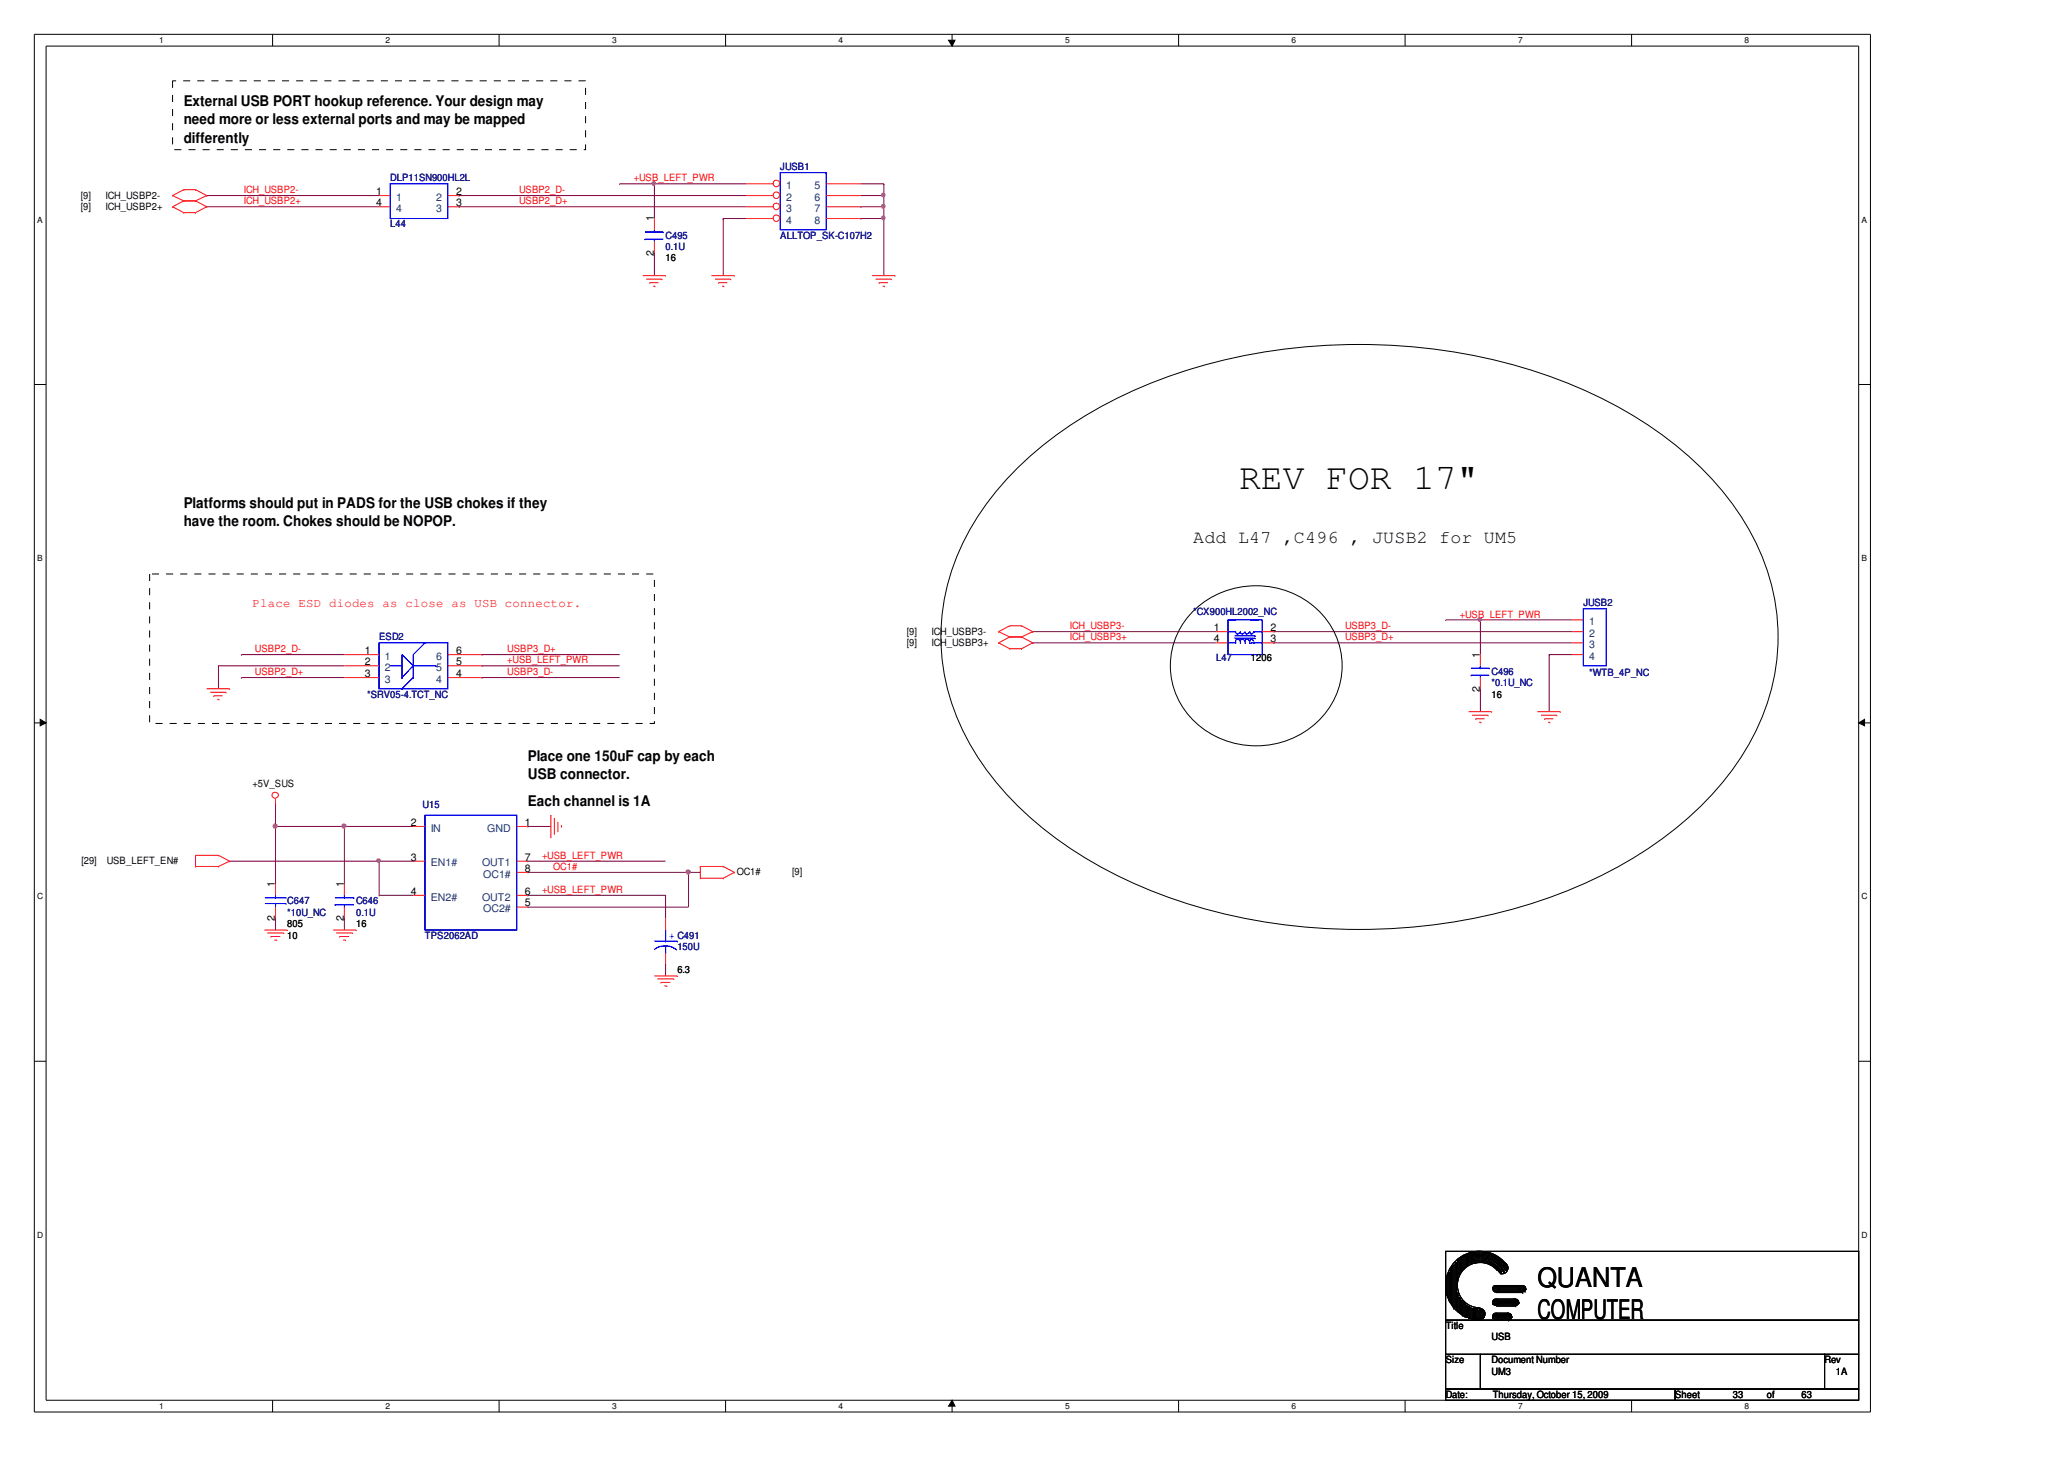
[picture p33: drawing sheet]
<svg xmlns="http://www.w3.org/2000/svg" width="297mm" height="210mm" viewBox="0 0 297 210" stroke-linecap="round" stroke-linejoin="round" font-family="sans-serif">
<defs><g id="words">
<text font-size="5.2" x="178.3" y="70.3">REV FOR 17&quot;</text>
<g font-size="3.9">
<text x="221.3" y="185.2">QUANTA</text>
<text x="221.3" y="189.8">COMPUTER</text>
</g>
<text font-size="2.6" x="171.7" y="78.1">Add L47 ,C496 , JUSB2 for UM5</text>
<g font-size="2.1">
<text x="26.4" y="15.3">External USB PORT hookup reference. Your design may</text>
<text x="26.4" y="17.9">need more or less external ports and may be mapped</text>
<text x="26.4" y="20.5">differently</text>
<text x="26.4" y="75.7">have the room. Chokes should be NOPOP.</text>
<text x="26.4" y="73.1">Platforms should put in PADS for the USB chokes if they</text>
<text x="76" y="112">USB connector.</text>
<text x="76" y="109.4">Place one 150uF cap by each</text>
<text x="76" y="116">Each channel is 1A</text>
</g>
<text font-size="1.8" fill="#f00" x="36.4" y="87.3">Place ESD diodes as close as USB connector.</text>
<g font-size="1.5">
<text x="54.1" y="28.1">1</text>
<text x="54.1" y="29.7">4</text>
<text x="65.6" y="29.7">3</text>
<text x="65.6" y="28.1">2</text>
<text x="94.1" y="31.9" transform="rotate(-90 94.1 31.9)">1</text>
<text x="94.1" y="36.8" transform="rotate(-90 94.1 36.8)">2</text>
<text x="52.5" y="94.1">1</text>
<text x="52.5" y="95.7">2</text>
<text x="65.6" y="95.7">5</text>
<text x="65.6" y="94.1">6</text>
<text x="174.7" y="90.8">1</text>
<text x="174.7" y="92.4">4</text>
<text x="182.8" y="90.8">2</text>
<text x="182.8" y="92.4">3</text>
<text x="213" y="94.6" transform="rotate(-90 213 94.6)">1</text>
<text x="52.5" y="97.4">3</text>
<text x="65.6" y="97.4">4</text>
<text x="213" y="99.5" transform="rotate(-90 213 99.5)">2</text>
<text x="59.1" y="118.8">2</text>
<text x="75.6" y="118.8">1</text>
<text x="59.1" y="123.8">3</text>
<text x="75.6" y="123.8">7</text>
<text x="75.6" y="125.4">8</text>
<text x="39.6" y="127.6" transform="rotate(-90 39.6 127.6)">1</text>
<text x="49.5" y="127.6" transform="rotate(-90 49.5 127.6)">1</text>
<text x="59.1" y="128.7">4</text>
<text x="75.6" y="128.7">6</text>
<text x="75.6" y="130.4">5</text>
<text x="39.6" y="132.5" transform="rotate(-90 39.6 132.5)">2</text>
<text x="49.5" y="132.5" transform="rotate(-90 49.5 132.5)">2</text>
</g>
<g font-size="1.5" fill="#003f7f">
<text x="57" y="28.9">1</text>
<text x="62.8" y="28.9">2</text>
<text x="113.1" y="27.2">1</text>
<text x="113.1" y="28.9">2</text>
<text x="117.2" y="27.2">5</text>
<text x="117.2" y="28.9">6</text>
<text x="57" y="30.5">4</text>
<text x="62.8" y="30.5">3</text>
<text x="113.1" y="30.5">3</text>
<text x="113.1" y="32.2">4</text>
<text x="117.2" y="30.5">7</text>
<text x="117.2" y="32.2">8</text>
<text x="228.7" y="89.9">1</text>
<text x="55.4" y="94.9">1</text>
<text x="62.8" y="94.9">6</text>
<text x="228.7" y="91.6">2</text>
<text x="228.7" y="93.2">3</text>
<text x="228.7" y="94.9">4</text>
<text x="55.4" y="96.5">2</text>
<text x="55.4" y="98.2">3</text>
<text x="62.8" y="98.2">4</text>
<text x="62.8" y="96.5">5</text>
<text x="62" y="119.7">IN</text>
<text x="70.1" y="119.7">GND</text>
<text x="62" y="124.7">EN1#</text>
<text x="69.4" y="124.7">OUT1</text>
<text x="62" y="129.6">EN2#</text>
<text x="69.4" y="129.6">OUT2</text>
<text x="69.5" y="131.3">OC2#</text>
<text x="69.5" y="126.3">OC1#</text>
</g>
<g font-size="1.4">
<text x="11.6" y="28.6">[9]</text>
<text x="15.2" y="28.6">ICH_USBP2-</text>
<text x="11.6" y="30.2">[9]</text>
<text x="15.2" y="30.2">ICH_USBP2+</text>
<text x="95.8" y="37.6">16</text>
<text x="130.5" y="91.3">[9]</text>
<text x="130.5" y="92.9">[9]</text>
<text x="134.1" y="91.3">ICH_USBP3-</text>
<text x="134.1" y="92.9">ICH_USBP3+</text>
<text x="180" y="95.1">1206</text>
<text x="214.7" y="100.4">16</text>
<text x="36.4" y="113.2">+5V_SUS</text>
<text x="11.7" y="124.3">[29]</text>
<text x="15.4" y="124.3">USB_LEFT_EN#</text>
<text x="106" y="125.9">OC1#</text>
<text x="114" y="125.9">[9]</text>
<text x="41.3" y="135.1">10</text>
<text x="41.3" y="133.4">805</text>
<text x="51.3" y="133.4">16</text>
<text x="97.5" y="140">6.3</text>
<text x="208.1" y="191.2">Title</text>
<text x="208.1" y="196.1">Size</text>
<text x="214.7" y="197.8">UM3</text>
<text x="214.7" y="196.1">Document Number</text>
<text x="214.7" y="192.8">USB</text>
<text x="262.6" y="196.1">Rev</text>
<text x="264.2" y="197.8">1A</text>
<text x="208.1" y="201.1">Date:</text>
<text x="214.8" y="201.1">Thursday, October 15, 2009</text>
<text x="241.1" y="201.1">Sheet</text>
<text x="249.4" y="201.1">33</text>
<text x="254.3" y="201.1">of</text>
<text x="259.3" y="201.1">63</text>
</g>
<g font-size="1.4" fill="#f00">
<text x="35.1" y="29.4">ICH_USBP2+</text>
<text x="35.1" y="27.8">ICH_USBP2-</text>
<text x="74.7" y="29.4">USBP2_D+</text>
<text x="74.7" y="27.8">USBP2_D-</text>
<text x="91.2" y="26.1">+USB_LEFT_PWR</text>
<text x="210.1" y="88.8">+USB_LEFT_PWR</text>
<text x="36.7" y="93.8">USBP2_D-</text>
<text x="73" y="95.4">+USB_LEFT_PWR</text>
<text x="73" y="93.8">USBP3_D+</text>
<text x="154" y="92.1">ICH_USBP3+</text>
<text x="154" y="90.5">ICH_USBP3-</text>
<text x="193.6" y="92.1">USBP3_D+</text>
<text x="193.6" y="90.5">USBP3_D-</text>
<text x="36.7" y="97.1">USBP2_D+</text>
<text x="73" y="97.1">USBP3_D-</text>
<text x="78" y="123.6">+USB_LEFT_PWR</text>
<text x="79.6" y="125.2">OC1#</text>
<text x="78" y="128.5">+USB_LEFT_PWR</text>
</g>
<g font-size="1.4" fill="#00007f">
<text x="56.2" y="26.1">DLP11SN900HL2L</text>
<text x="112.3" y="24.4">JUSB1</text>
<text x="56.2" y="32.7">L44</text>
<text x="95.8" y="34.3">C495</text>
<text x="112.3" y="34.3">ALLTOP_SK-C107H2</text>
<text x="95.8" y="36">0.1U</text>
<text x="171.7" y="88.5">*CX900HL2002_NC</text>
<text x="227.9" y="87.2">JUSB2</text>
<text x="54.6" y="92.1">ESD2</text>
<text x="175" y="95.1">L47</text>
<text x="52.9" y="100.4">*SRV05-4.TCT_NC</text>
<text x="214.7" y="97.1">C496</text>
<text x="214.7" y="98.7">*0.1U_NC</text>
<text x="228.7" y="97.2">*WTB_4P_NC</text>
<text x="60.8" y="116.2">U15</text>
<text x="41.3" y="131.8">*10U_NC</text>
<text x="41.3" y="130.1">C647</text>
<text x="51.3" y="131.8">0.1U</text>
<text x="51.3" y="130.1">C646</text>
<text x="61.2" y="135.1">TPS2062AD</text>
<text x="97.5" y="136.7">150U</text>
</g>
<text font-size="1.4" fill="#00f" x="96.3" y="135.1">+ C491</text>
<g font-size="1.2">
<text x="22.9" y="6.2">1</text>
<text x="55.5" y="6.2">2</text>
<text x="88.1" y="6.2">3</text>
<text x="120.7" y="6.2">4</text>
<text x="153.3" y="6.2">5</text>
<text x="185.9" y="6.2">6</text>
<text x="218.5" y="6.2">7</text>
<text x="251.1" y="6.2">8</text>
<text x="5.4" y="32">A</text>
<text x="267.9" y="32">A</text>
<text x="5.4" y="80.7">B</text>
<text x="267.9" y="80.7">B</text>
<text x="5.4" y="129.4">C</text>
<text x="267.9" y="129.4">C</text>
<text x="5.4" y="178.1">D</text>
<text x="267.9" y="178.1">D</text>
<text x="22.9" y="202.7">1</text>
<text x="55.5" y="202.7">2</text>
<text x="88.1" y="202.7">3</text>
<text x="120.7" y="202.7">4</text>
<text x="153.3" y="202.7">5</text>
<text x="185.9" y="202.7">6</text>
<text x="218.5" y="202.7">7</text>
<text x="251.1" y="202.7">8</text>
</g>
</g></defs>
<path d="M4.9 4.9h264.3v198.2h-264.3zM6.6 6.6h260.9v194.9h-260.9z" fill="none" stroke="#000" stroke-width=".14"/>
<g fill="#fff">
<path d="M22.9 5.1h.6v1.4h-.6z"/>
<path d="M22.9 201.6h.6v1.4h-.6z"/>
</g>
<path d="M39.2 4.9v1.7M39.2 201.5v1.6" fill="none" stroke="#000" stroke-width=".14"/>
<g fill="#fff">
<path d="M55.5 5.1h.6v1.4h-.6z"/>
<path d="M55.5 201.6h.6v1.4h-.6z"/>
</g>
<path d="M71.8 4.9v1.7M71.8 201.5v1.6" fill="none" stroke="#000" stroke-width=".14"/>
<g fill="#fff">
<path d="M88.1 5.1h.6v1.4h-.6z"/>
<path d="M88.1 201.6h.6v1.4h-.6z"/>
</g>
<path d="M104.4 4.9v1.7M104.4 201.5v1.6" fill="none" stroke="#000" stroke-width=".14"/>
<g fill="#fff">
<path d="M120.7 5.1h.6v1.4h-.6z"/>
<path d="M120.7 201.6h.6v1.4h-.6z"/>
</g>
<path d="M136.5 5.8h.9l-.4 .8zM137 4.9v1.7M137 201.5l.4 .8h-.9zM137 201.5v1.6" fill="none" stroke="#000" stroke-width=".14"/>
<path d="M136.5 5.8h.9l-.4 .8zM137 201.5l.4 .8h-.9z" fill="#000"/>
<g fill="#fff">
<path d="M153.3 5.1h.6v1.4h-.6z"/>
<path d="M153.3 201.6h.6v1.4h-.6z"/>
</g>
<path d="M169.6 4.9v1.7M169.6 201.5v1.6" fill="none" stroke="#000" stroke-width=".14"/>
<g fill="#fff">
<path d="M185.9 5.1h.6v1.4h-.6z"/>
<path d="M185.9 201.6h.6v1.4h-.6z"/>
</g>
<path d="M202.2 4.9v1.7M202.2 201.5v1.6" fill="none" stroke="#000" stroke-width=".14"/>
<g fill="#fff">
<path d="M218.5 5.1h.6v1.4h-.6z"/>
<path d="M218.5 201.6h.6v1.4h-.6z"/>
</g>
<path d="M234.8 4.9v1.7M234.8 201.5v1.6" fill="none" stroke="#000" stroke-width=".14"/>
<g fill="#fff">
<path d="M251.1 5.1h.6v1.4h-.6z"/>
<path d="M251.1 201.6h.6v1.4h-.6z"/>
<path d="M5.4 30.9h.7v1.4h-.7z"/>
<path d="M267.9 30.9h.8v1.4h-.8z"/>
<path d="M5.4 79.6h.7v1.4h-.7z"/>
<path d="M267.9 79.6h.8v1.4h-.8z"/>
</g>
<path d="M4.9 55.3h1.7M267.5 55.3h1.7" fill="none" stroke="#000" stroke-width=".14"/>
<g fill="#fff">
<path d="M5.4 128.3h.7v1.4h-.7z"/>
<path d="M267.9 128.3h.8v1.4h-.8z"/>
</g>
<path d="M4.9 104h1.7M5.8 103.5l.8 .5-.8 .4zM267.5 104l.8-.5v.9zM267.5 104h1.7" fill="none" stroke="#000" stroke-width=".14"/>
<path d="M5.8 103.5l.8 .5-.8 .4zM267.5 104l.8-.5v.9z" fill="#000"/>
<g fill="#fff">
<path d="M5.4 177h.7v1.3h-.7z"/>
<path d="M267.9 177h.8v1.3h-.8z"/>
</g>
<path d="M4.9 152.7h1.7M267.5 152.7h1.7" fill="none" stroke="#000" stroke-width=".14"/>
<g fill="none" stroke="#7f003f" stroke-width=".14">
<path d="M29.7 29.7h.1M29.7 28.1h.1M29.7 29.7h24.9M29.7 28.1h24.9M66.1 29.7h.1M66.1 28.1h.1M66.1 29.7h41.3M66.1 28.1h41.3M31.4 95.8h.1M31.4 95.8v3.3M31.4 95.8h18.2M34.7 97.5h.1"/>
<path d="M34.7 94.2h.1M34.7 97.5h14.9M34.7 94.2h14.9M69.4 95.8h.1M69.4 95.8h19.8M49.6 118.9h.1M49.6 118.9v8.3M49.6 118.9h9.9M49.6 132.1h.1M49.6 132.1v1.7M76 125.5h.1M76 125.5h23.1"/>
</g>
<circle cx="49.5" cy="118.8" r=".31" fill="#f0f"/>
<circle cx="49.5" cy="118.8" r=".31" fill="none" stroke="#f0f" stroke-width=".14"/>
<path d="M39.7 118.9h.1M39.7 118.9h9.9M76 128.8h.1M76 128.8h19.8" fill="none" stroke="#7f003f" stroke-width=".14"/>
<circle cx="39.6" cy="118.8" r=".31" fill="#f0f"/>
<circle cx="39.6" cy="118.8" r=".31" fill="none" stroke="#f0f" stroke-width=".14"/>
<path d="M95.8 138.7h.1M95.8 138.7v1.7M99.1 125.5h.1M99.1 125.5v5" fill="none" stroke="#7f003f" stroke-width=".14"/>
<circle cx="99" cy="125.5" r=".31" fill="#f0f"/>
<circle cx="99" cy="125.5" r=".31" fill="none" stroke="#f0f" stroke-width=".14"/>
<path d="M54.6 123.9h.1M54.6 123.9h4.9M76 130.5h.1M76 130.5h23.1M95.8 128.8h.1M95.8 128.8v3.3" fill="none" stroke="#7f003f" stroke-width=".14"/>
<path d="M54.3 123.6h.3l.1 .2-.2 .3-.3-.3z" fill-rule="evenodd" fill="#f0f"/>
<path d="M54.3 123.6h.3l.1 .2-.2 .3-.3-.3z" fill="none" stroke="#f0f" stroke-width=".14"/>
<g fill="none" stroke="#7f003f" stroke-width=".14">
<path d="M104.1 31.4h.1M104.1 31.4h3.3M104.1 31.4v8.3M123.9 29.7h.1M123.9 29.7h3.3M127.2 31.4h.1M127.2 31.4v8.3M39.7 115.6h.1M39.7 118.9h.1M39.7 115.6v11.6M76 118.9h.1M76 118.9h3.3"/>
<path d="M33 123.9h.1M33 123.9h21.6M39.7 132.1h.1M39.7 132.1v1.7M54.6 123.9h.1M54.6 128.8h.1M54.6 123.9v4.9M54.6 128.8h4.9M76 123.9h.1M76 123.9h19.8M99.1 125.5h.1M99.1 125.5h1.7"/>
</g>
<path d="M127 31.1l.3 .1 .1 .2-.3 .2-.2-.2z" fill-rule="evenodd" fill="#f0f"/>
<path d="M127 31.1l.3 .1 .1 .2-.3 .2-.2-.2z" fill="none" stroke="#f0f" stroke-width=".14"/>
<path d="M94.2 26.4h.1M94.2 26.4h13.2M94.2 26.4v5M123.9 31.4h.1M123.9 31.4h3.3" fill="none" stroke="#7f003f" stroke-width=".14"/>
<circle cx="94.1" cy="26.4" r=".28" fill="#f0f"/>
<circle cx="94.1" cy="26.4" r=".28" fill="none" stroke="#f0f" stroke-width=".14"/>
<path d="M89.2 26.4h.1M89.2 26.4h5M94.2 36.4h.1M94.2 36.4v3.3M127.2 29.7h.1M127.2 29.7v1.7" fill="none" stroke="#7f003f" stroke-width=".14"/>
<circle cx="127.1" cy="29.7" r=".28" fill="#f0f"/>
<circle cx="127.1" cy="29.7" r=".28" fill="none" stroke="#f0f" stroke-width=".14"/>
<path d="M123.9 26.4h3.3M127.2 26.4h.1M127.2 28.1h.1M127.2 26.4v1.7" fill="none" stroke="#7f003f" stroke-width=".14"/>
<path d="M127 27.8l.3 .1 .1 .2-.3 .2-.2-.2z" fill-rule="evenodd" fill="#f0f"/>
<path d="M127 27.8l.3 .1 .1 .2-.3 .2-.2-.2z" fill="none" stroke="#f0f" stroke-width=".14"/>
<path d="M123.9 28.1h3.3M127.2 28.1h.1M127.2 29.7h.1M127.2 28.1v1.6M213 89.2h.1M213 89.2h13.3M213 89.2v5M223 94.2h.1M223 94.2h3.3M223 94.2v8.2" fill="none" stroke="#7f003f" stroke-width=".14"/>
<circle cx="212.9" cy="89.1" r=".28" fill="#f0f"/>
<circle cx="212.9" cy="89.1" r=".28" fill="none" stroke="#f0f" stroke-width=".14"/>
<g fill="none" stroke="#7f003f" stroke-width=".14">
<path d="M69.4 97.5h.1M69.4 94.2h.1M69.4 97.5h19.8M69.4 94.2h19.8M148.6 92.5h.1M148.6 90.9h.1M148.6 92.5h26.4M148.6 90.9h26.4M183.3 92.5h.1M183.3 90.9h.1M183.3 92.5h43M183.3 90.9h43"/>
<path d="M208.1 89.2h.1M208.1 89.2h4.9M213 99.1h.1M213 99.1v3.3"/>
</g>
<g fill="none" stroke="#f00" stroke-width=".14">
<path d="M24.8 28.1h.1M24.8 29.7h.1M24.8 28.1l1.6 .8M24.8 29.7l1.6 .9M26.4 27.3h.1M26.4 28.9h.1M26.4 30.6h.1M26.4 27.3h1.7M26.4 27.3l-1.6 .8M26.4 28.9h1.7M26.4 28.9l-1.6 .8M26.4 30.6h1.7"/>
<path d="M28.1 27.3h.1M28.1 28.9h.1M28.1 30.6h.1M28.1 27.3l1.6 .8M28.1 28.9l1.6 .8M29.7 28.1h.1M29.7 29.7h.1M29.7 28.1l-1.6 .8M29.7 29.7l-1.6 .9M92.5 39.7h3.3M95.8 39.7h.1M102.4 39.7h3.3"/>
<path d="M105.7 39.7h.1M125.5 39.7h3.3M128.8 39.7h.1M93 40.2h2.3M93.5 40.7h.1M93.5 40.7h1.3M94 41.2h.3M94.3 41.2h.1M95.3 40.2h.1M102.9 40.2h2.3M103.4 40.7h.1M103.4 40.7h1.3"/>
<path d="M103.9 41.2h.3M104.2 41.2h.1M105.2 40.2h.1M126 40.2h2.3M126.5 40.7h.1M126.5 40.7h1.3M127 41.2h.3M127.3 41.2h.1M128.3 40.2h.1M29.7 99.1h3.3M30.3 99.6h2.2M32.5 99.6h.1"/>
<path d="M33 99.1h.1M143.7 90.9h.1M143.7 92.5h.1M143.7 90.9l1.6 .7M143.7 92.5l1.6 .8M145.3 90h.1M145.3 91.6h.1M145.3 93.3h.1M145.3 90h1.7M145.3 90l-1.6 .9M145.3 91.6h1.7M145.3 91.6l-1.6 .9"/>
<path d="M145.3 93.3h1.7M147 90h.1M147 91.6h.1M147 93.3h.1M147 90l1.6 .9M147 91.6l1.6 .9M148.6 90.9h.1M148.6 92.5h.1M148.6 90.9l-1.6 .7M148.6 92.5l-1.6 .8M213 94.2v1.6M213 97.5v1.6"/>
<path d="M226.3 89.2h1.6M226.3 90.9h1.6M226.3 92.5h1.6M226.3 94.2h1.6M30.8 100.1h.1M30.8 100.1h1.2M31.3 100.6h.2M31.5 100.6h.1M39.7 115.6h.1M39.7 114.9v.7M79.3 117.3h.1M79.3 117.3v3.3"/>
<path d="M79.8 117.7h.1M79.8 117.7v2.4M80.3 119.6h.1M80.3 118.2v1.4M80.8 118.7h.1M80.8 118.7v.4M211.4 102.4h3.3M211.9 102.9h2.3M212.4 103.4h.1M212.4 103.4h1.2M212.9 103.9h.2M213.1 103.9h.1"/>
<path d="M214.2 102.9h.1M214.7 102.4h.1M221.3 102.4h3.3M221.8 102.9h2.3M222.3 103.4h.1M222.3 103.4h1.2M222.8 103.9h.2M223 103.9h.1M224.1 102.9h.1M224.6 102.4h.1M28.1 123h.1M28.1 124.7h.1"/>
<path d="M28.1 124.7h3.3M28.1 123h3.3M28.1 123v1.7M31.4 123h.1M31.4 124.7h.1M31.4 123l1.6 .9M33 123.9h.1M33 123.9l-1.6 .8M38 133.8h3.3M38.5 134.2h2.3M39 134.7h.1M39 134.7h1.3"/>
<path d="M39.5 135.2h.3M39.7 127.2v1.6M39.7 130.5v1.6M39.8 135.2h.1M40.8 134.2h.1M41.3 133.8h.1M47.9 133.8h3.4M48.4 134.2h2.3M48.9 134.7h.1M48.9 134.7h1.3M49.4 135.2h.3M49.7 135.2h.1"/>
<path d="M50.7 134.2h.1M51.3 133.8h.1M95.8 132.1v1.7M95.8 137.1v1.6M100.8 126.4h.1M100.8 124.7h.1M100.8 124.7h3.3M100.8 126.4h3.3M100.8 124.7v1.7M104.1 124.7h.1M104.1 126.4h.1M104.1 124.7l1.6 .8"/>
<path d="M105.7 125.5h.1M105.7 125.5l-1.6 .9M94.2 140.4h3.3M94.6 140.8h2.4M95.1 141.3h.1M95.1 141.3h1.4M95.6 141.8h.4M96 141.8h.1M97 140.8h.1M97.5 140.4h.1"/>
<circle cx="39.6" cy="114.4" r=".45"/>
</g>
<g fill="none" stroke="#000" stroke-width=".14">
<path d="M145.7 68.1a58.9 58.9 0 0 1 22.9-14.1 83.8 83.8 0 0 1 57.4 1.3 55.4 55.4 0 0 1 21.7 15.1 32.6 32.6 0 0 1 8.1 24.1 34.6 34.6 0 0 1-10.2 20.6 59.1 59.1 0 0 1-23 14.2 83.6 83.6 0 0 1-57.4-1.3 55.4 55.4 0 0 1-21.6-15.1 32.6 32.6 0 0 1-8.1-24.1 34.6 34.6 0 0 1 10.2-20.7zM172 87.6a13 13 0 0 1 19.2 2 11.1 11.1 0 0 1-3.8 15.9 12.8 12.8 0 0 1-17.7-4.7 11 11 0 0 1 2.3-13.2zM208.1 180h59.4v9.9h-59.4zM208.1 189.9h59.4v4.9h-59.4zM208.1 194.8h4.9v5h-4.9zM208.1 199.8h33v1.7h-33zM208.2 186.1h.1M208.2 183.8v2.3M208.2 186.1l.2 .5M208.4 186.6h.1M208.4 183.3h.1M208.4 183.3v3.3"/>
<path d="M208.6 183h.1M208.6 187.1h.1M208.6 183l-.2 .3M208.6 183v4.1M208.6 187.1l.1 .1M208.7 187.2h.1M208.7 182.7h.1M208.7 182.7v4.5M208.9 182.3h.1M208.9 187.6h.1M208.9 182.3l-.2 .4M208.9 182.3v5.3"/>
<path d="M208.9 187.6l.2 .1M209.1 187.7h.1M209.1 182.1h.1M209.1 182.1v5.6M209.2 182h.1M209.2 188.2h.1M209.2 182l-.1 .1M209.2 182v6.2M209.4 181.8h.1M209.4 181.8v6.4M209.6 181.6h.1M209.6 188.4h.1"/>
<path d="M209.6 181.6l-.2 .2M209.6 181.6v6.8M209.7 188.4h.1M209.7 186h.1M209.7 184.1h.1M209.7 181.3v2.8M209.7 186v2.4M209.7 186l.1 .3M209.8 186.3h.1M209.8 188.6h.1M209.8 183.6h.1M209.8 181.3h.1"/>
<path d="M209.8 181.3v2.3M209.8 186.3v2.3M209.8 188.6l.2 .2M209.8 183.6l-.1 .5M210 188.8h.1M210 186.6h.1M210 181.1h.1M210 183.3h.1M210 181.1v2.2M210 186.6v2.2M210 186.6l.2 .3M210 181.1l-.2 .2"/>
<path d="M210.2 186.9h.1M210.2 188.9h.1M210.2 183.2h.1M210.2 181h.1M210.2 188.9l.1 .2M210.2 181v2.2M210.2 186.9v2M210.2 183.2l-.2 .1M210.3 189.1h.1M210.3 187.1h.1M210.3 180.8h.1M210.3 182.8h.1"/>
<path d="M210.3 180.8v2M210.3 187.1v2M210.3 187.1l.2 .1M210.3 180.8l-.1 .2M210.5 187.2h.1M210.5 189.3h.1M210.5 182.7h.1M210.5 180.6h.1M210.5 189.3h.2M210.5 180.6v2.1M210.5 187.2v2.1M210.5 182.7l-.2 .1"/>
<path d="M210.5 180.6h.2M210.7 189.3h.1M210.7 187.4h.1M210.7 180.6h.1M210.7 182.5h.1M210.7 187.4l.1 .2M210.7 180.6v1.9M210.7 187.4v1.9M210.8 187.6h.1M210.8 189.4h.1M210.8 182.3h.1M210.8 180.6h.1"/>
<path d="M210.8 189.4h.2M210.8 180.6v1.7M210.8 187.6v1.8M210.8 182.3l-.1 .2M211 189.4h.1M211 187.7h.1M211 180.5h.1M211 182.1h.1M211 187.7l.2 .2M211 180.5v1.6M211 187.7v1.7M211 180.5l-.2 .1"/>
<path d="M211.2 187.9h.1M211.2 189.4h.1M211.2 182h.1M211.2 180.5h.1M211.2 180.5v1.5M211.2 187.9v1.5M211.2 189.4l.2 .2M211.2 182l-.2 .1M211.4 189.6h.1M211.4 187.9h.1M211.4 180.3h.1M211.4 182h.1"/>
<path d="M211.4 180.3v1.7M211.4 187.9v1.7M211.4 187.9l.1 .2M211.4 180.3l-.2 .2M211.5 188.1h.1M211.5 189.6h.1M211.5 181.6h.1M211.5 180.3h.1M211.5 189.6h.2M211.5 180.3v1.3M211.5 188.1v1.5M211.5 181.6l.2 .2"/>
<path d="M211.7 181.6a3.7 3.7 0 0 1 4.3 1.7M211.7 181.5a3.8 3.8 0 0 1 4.5 1.8M211.7 181.3a3.9 3.9 0 0 1 4.5 1.7M211.7 181.1a4 4 0 0 1 4.7 2.1M211.7 181a4.1 4.1 0 0 1 4.9 2.2M211.7 180.8a4.4 4.4 0 0 1 5 2M211.7 180.6a4.5 4.5 0 0 1 5.2 2.2M211.7 180.3a4.7 4.7 0 0 1 5.3 2.2M211.7 189.6h.1M211.7 188.2h.1M211.7 180.1h.1M211.7 181.8h.1"/>
<path d="M211.7 180.1v1.7M211.7 188.1v1.5M211.7 188.2h.2M211.7 180.1l-.2 .2M211.8 180.4a4.9 4.9 0 0 1 5.1 2.3M211.9 188.2h.1M211.9 189.6h.1M211.9 189.8h.1M211.9 180.3h.1M211.9 189.8h.3M211.9 180.3v1.3M211.9 188.2v1.4"/>
<path d="M212 189.6h.1M212 188.2h.1M212 188.2h.2M212 188.2v1.4M212.2 188.2h.1M212.2 189.8h.1M212.2 188.2v1.6M212.4 188.2h.1M212.4 189.8h.1M212.4 188.2l-.5 1.6M212.4 188.2v1.6M212.5 189.6h.1"/>
<path d="M212.5 188.2h.1M212.5 189.6l-.1 .2M212.5 188.2v1.4M212.5 188.2l.2 .4M212.7 188.6h.1M212.7 189.8h.1M212.7 189.8h.2M212.7 188.6v1.2M212.9 189.8h.1M212.9 188.4h.1M212.9 188.4v1.4M213 194.8h49.6v5h-49.6z"/>
<path d="M213 180a4.7 4.7 0 0 1 3.8 1.9M213 180a4.9 4.9 0 0 0-4.9 4.9 4.9 4.9 0 0 0 4.9 5M213 181.6a3.1 3.1 0 0 1 2.5 1.2M213 181.6a3.3 3.3 0 0 0-3.3 3.3 3.3 3.3 0 0 0 3.3 3.3M213 180l-1.6 .2M213 188.4h.1M213 189.8h.1M213 181.6l-.7 .1-.5 .1M213 188.4v1.4M213.1 189.8h.1M213.1 188.4h.1M213.1 188.4h.2"/>
<path d="M213.1 188.4v1.4M213.3 188.4h.1M213.3 189.8h.1M213.3 188.4v1.4M213.5 189.6h.1M213.5 188.6h.1M213.5 189.6l-.2 .2M213.5 188.6v1M213.5 188.6l.1 .2M213.6 188.8h.1M213.6 189.4h.1M213.6 188.8v.6"/>
<path d="M214.8 185.3h.1M214.8 185.4h.1M214.8 187.4h.1M214.8 187.6h.1M214.8 189.3h.1M214.8 189.4h.1M214.8 189.6h.1M214.8 185.3h4.7M214.8 185.3v.1M214.8 189.3v.1M214.8 185.4h4.9M214.8 187.4h3.8"/>
<path d="M214.8 187.6h3.7M214.8 187.6l.4 .1M214.8 189.3h2.7M214.8 189.4h2.8M214.8 189.6h2.7M214.8 189.6l.4 .2M215 185.6h.1M215 187.2h.1M215 185.1h4.5M215 185.6h4.5M215 185.6l.2 .2M215 187.1h3.5"/>
<path d="M215 187.2h3.5M215 187.2l-.2 .2M215 189.1h2.5M215.2 185.8h.1M215.2 187.7h.1M215.2 189.8h.1M215.2 185.8h4.3M215.2 187.7h3.1M215.2 189.8h2.3M215.3 188.9h1.8M215.3 189.9h1.8M215.3 187.9h2.8"/>
<path d="M215.3 186.9h2.8M215.3 186h3.8M215.3 184.9h3.8M217.1 188.9h.1M217.1 189.9h.1M217.3 189.1h.1M217.5 189.1h.1M217.5 189.3h.1M217.5 189.6h.1M217.5 189.8h.1M217.5 189.1v.2M217.6 189.4h.1"/>
<path d="M217.6 189.4l-.1 .2M218.1 187.9h.1M218.1 186.9h.1M218.3 187.7h.1M218.5 187.1h.1M218.5 187.2h.1M218.5 187.6h.1M218.5 187.1v.1M218.6 187.4h.1M218.6 187.4l-.1 .2M219.1 186h.1M219.1 184.9h.1"/>
<path d="M219.5 185.1h.1M219.5 185.3h.1M219.5 185.6h.1M219.5 185.8h.1M219.5 185.1v.2M219.7 185.4h.1M219.7 185.4l-.2 .2M241.1 199.8h26.4v1.7h-26.4zM262.6 194.8h4.9v5h-4.9z"/>
<circle cx="213" cy="189" r=".77"/>
<circle cx="215.3" cy="187.3" r=".48"/>
<circle cx="215.3" cy="189.4" r=".48"/>
<circle cx="215.3" cy="185.4" r=".48"/>
<circle cx="216.3" cy="182.4" r=".77"/>
<circle cx="217.1" cy="189.4" r=".48"/>
<circle cx="218.1" cy="187.3" r=".48"/>
<circle cx="219.1" cy="185.4" r=".48"/>
</g>
<path d="M24.8 11.6h59.5v9.9h-59.5zM21.5 82.6h72.7v21.5h-72.7z" fill="none" stroke="#000" stroke-width=".14" stroke-dasharray="1 1 1 1 1 1 1 1" stroke-linecap="butt"/>
<g fill="none" stroke="#00f" stroke-width=".14">
<path d="M112.3 24.8h6.6v8.2h-6.6zM211.7 97.1h.1M211.7 97.1h2.6M211.7 96.1h2.6M213 96.1h.1M213 97.1h.1M213 95.8v.3M213 97.1v.4M214.3 96.1h.1M227.9 87.6h3.3v8.2h-3.3zM38.1 130h3.1M38.1 129.1h3.1"/>
<path d="M39.7 129.1h.1M39.7 130h.1M39.7 128.8v.3M39.7 130v.5M41.2 130h.1M41.2 129.1h.1M94.2 135.4h3.3M95.8 137.1h.1M95.8 135.4h.1M95.8 136.1l1 .2 .6 .4M95.8 136.1h-.1a2.36 2.36 0 0 0-1.5 .5M95.8 133.8v1.6"/>
<path d="M95.8 136.1v1M97.5 135.4h.1"/>
</g>
<circle cx="111.7" cy="26.4" r=".48" fill="#fff"/>
<g fill="none" stroke="#f00" stroke-width=".14">
<path d="M107.4 26.4h3.9"/>
<circle cx="111.7" cy="26.4" r=".48"/>
</g>
<circle cx="111.7" cy="28.1" r=".48" fill="#fff"/>
<g fill="none" stroke="#f00" stroke-width=".14">
<path d="M107.4 28.1h3.9"/>
<circle cx="111.7" cy="28.1" r=".48"/>
</g>
<circle cx="111.7" cy="29.7" r=".48" fill="#fff"/>
<g fill="none" stroke="#f00" stroke-width=".14">
<path d="M107.4 29.7h3.9"/>
<circle cx="111.7" cy="29.7" r=".48"/>
</g>
<circle cx="111.7" cy="31.4" r=".48" fill="#fff"/>
<g fill="none" stroke="#f00" stroke-width=".14">
<path d="M54.6 28.1h1.6M54.6 29.7h1.6M64.5 28.1h1.6M64.5 29.7h1.6M94.2 31.4v1.6M94.2 34.7v1.7M107.4 31.4h3.9M118.9 31.4h5M118.9 26.4h5M118.9 28.1h5M118.9 29.7h5M49.6 94.2h5"/>
<path d="M49.6 95.8h5M49.6 97.5h5M64.5 94.2h4.9M64.5 95.8h4.9M64.5 97.5h4.9M175 90.9h1.7M175 92.5h1.7M181.6 90.9h1.7M181.6 92.5h1.7M59.5 118.9h1.7M74.4 118.9h1.6M49.6 127.2v1.6"/>
<path d="M49.6 130.5v1.6M59.5 128.8h1.7M59.5 123.9h1.7M74.4 128.8h1.6M74.4 130.5h1.6M74.4 123.9h1.6M74.4 125.5h1.6"/>
<circle cx="111.7" cy="31.4" r=".48"/>
</g>
<g fill="none" stroke="#00f" stroke-width=".14">
<path d="M56.2 26.4h8.3v5h-8.3zM92.8 34.4h.1M92.8 34.4h2.6M92.8 33.4h2.6M94.2 33.4h.1M94.2 34.4h.1M94.2 33v.4M94.2 34.4v.3M95.4 33.4h.1M54.6 92.5h9.9v6.6h-9.9zM56.2 95.8h1.7M57.9 99.1h.1"/>
<path d="M57.9 95.8h.1M57.9 97.5h.1M59.5 97.5h.1M59.5 95.8h.1M59.5 97.5l-1.6 1.6M59.5 95.8h3.3M59.5 95.8l-1.6-1.6v3.3M59.5 95.8l-1.6 1.7M61.2 92.5h.1M61.2 92.5l-1.7 1.7v3.3M62.8 95.8h.1M176.7 89.2h4.9v5h-4.9z"/>
<path d="M176.7 89.2h.1M176.7 90.9h.1M176.7 92.5h.1M176.7 92.5h1.1M176.7 90.9h1.1M176.7 89.2h1.1M177.7 91.8h2.9M177.7 91.5h2.9M177.8 90.9h.1M177.8 90.9l.1 .2 .2 .1 .3-.2M177.8 92.5h.1M178.4 92.2a.3 .3 0 0 0-.3-.2 .3 .3 0 0 0-.3 .2v.3"/>
<path d="M178.5 90.9h.1M178.5 90.9l.1 .2 .2 .1 .3-.2M178.5 92.5h.1M179.1 92.2a.3 .3 0 0 0-.3-.2 .3 .3 0 0 0-.3 .2v.3M179.2 90.9h.1M179.2 90.9v.2l.2 .1 .4-.2M179.2 92.5h.1M179.8 92.2a.3 .3 0 0 0-.3-.2 .3 .3 0 0 0-.3 .2v.3M179.9 90.9h.1M179.9 90.9v.2l.2 .1 .3-.2M179.9 92.5h.1M180 92.5h.1"/>
<path d="M180 89.2h.1M180 92.5h1.6M180 89.2h1.1M180.4 92.2l-.1-.2h-.3l-.1 .5M180.5 90.9h.1M180.5 92.5h.1M180.5 90.9v.1M180.5 92.3v.2M180.5 90.9h1.1M180.6 91.8h.1M180.6 91.5h.1M61.2 117.3h13.2v16.5h-13.2z"/>
<path d="M48.2 130.2h.1M48.2 130.2h2.7M48.2 129.1h2.7M49.6 129.1h.1M49.6 130.2h.1M49.6 128.8v.3M49.6 130.2v.3M50.9 129.1h.1"/>
</g>
<circle cx="49.5" cy="118.8" r=".31" fill="#f0f"/>
<circle cx="49.5" cy="118.8" r=".31" fill="none" stroke="#f0f" stroke-width=".14"/>
<circle cx="39.6" cy="118.8" r=".31" fill="#f0f"/>
<circle cx="39.6" cy="118.8" r=".31" fill="none" stroke="#f0f" stroke-width=".14"/>
<circle cx="99" cy="125.5" r=".31" fill="#f0f"/>
<circle cx="99" cy="125.5" r=".31" fill="none" stroke="#f0f" stroke-width=".14"/>
<path d="M54.3 123.6h.3l.1 .2-.2 .3-.3-.3z" fill-rule="evenodd" fill="#f0f"/>
<path d="M54.3 123.6h.3l.1 .2-.2 .3-.3-.3z" fill="none" stroke="#f0f" stroke-width=".14"/>
<path d="M127 31.1l.3 .1 .1 .2-.3 .2-.2-.2z" fill-rule="evenodd" fill="#f0f"/>
<path d="M127 31.1l.3 .1 .1 .2-.3 .2-.2-.2z" fill="none" stroke="#f0f" stroke-width=".14"/>
<circle cx="94.1" cy="26.4" r=".28" fill="#f0f"/>
<circle cx="94.1" cy="26.4" r=".28" fill="none" stroke="#f0f" stroke-width=".14"/>
<circle cx="127.1" cy="29.7" r=".28" fill="#f0f"/>
<circle cx="127.1" cy="29.7" r=".28" fill="none" stroke="#f0f" stroke-width=".14"/>
<path d="M127 27.8l.3 .1 .1 .2-.3 .2-.2-.2z" fill-rule="evenodd" fill="#f0f"/>
<path d="M127 27.8l.3 .1 .1 .2-.3 .2-.2-.2z" fill="none" stroke="#f0f" stroke-width=".14"/>
<circle cx="212.9" cy="89.1" r=".28" fill="#f0f"/>
<circle cx="212.9" cy="89.1" r=".28" fill="none" stroke="#f0f" stroke-width=".14"/>
<use href="#words"/>
</svg>
